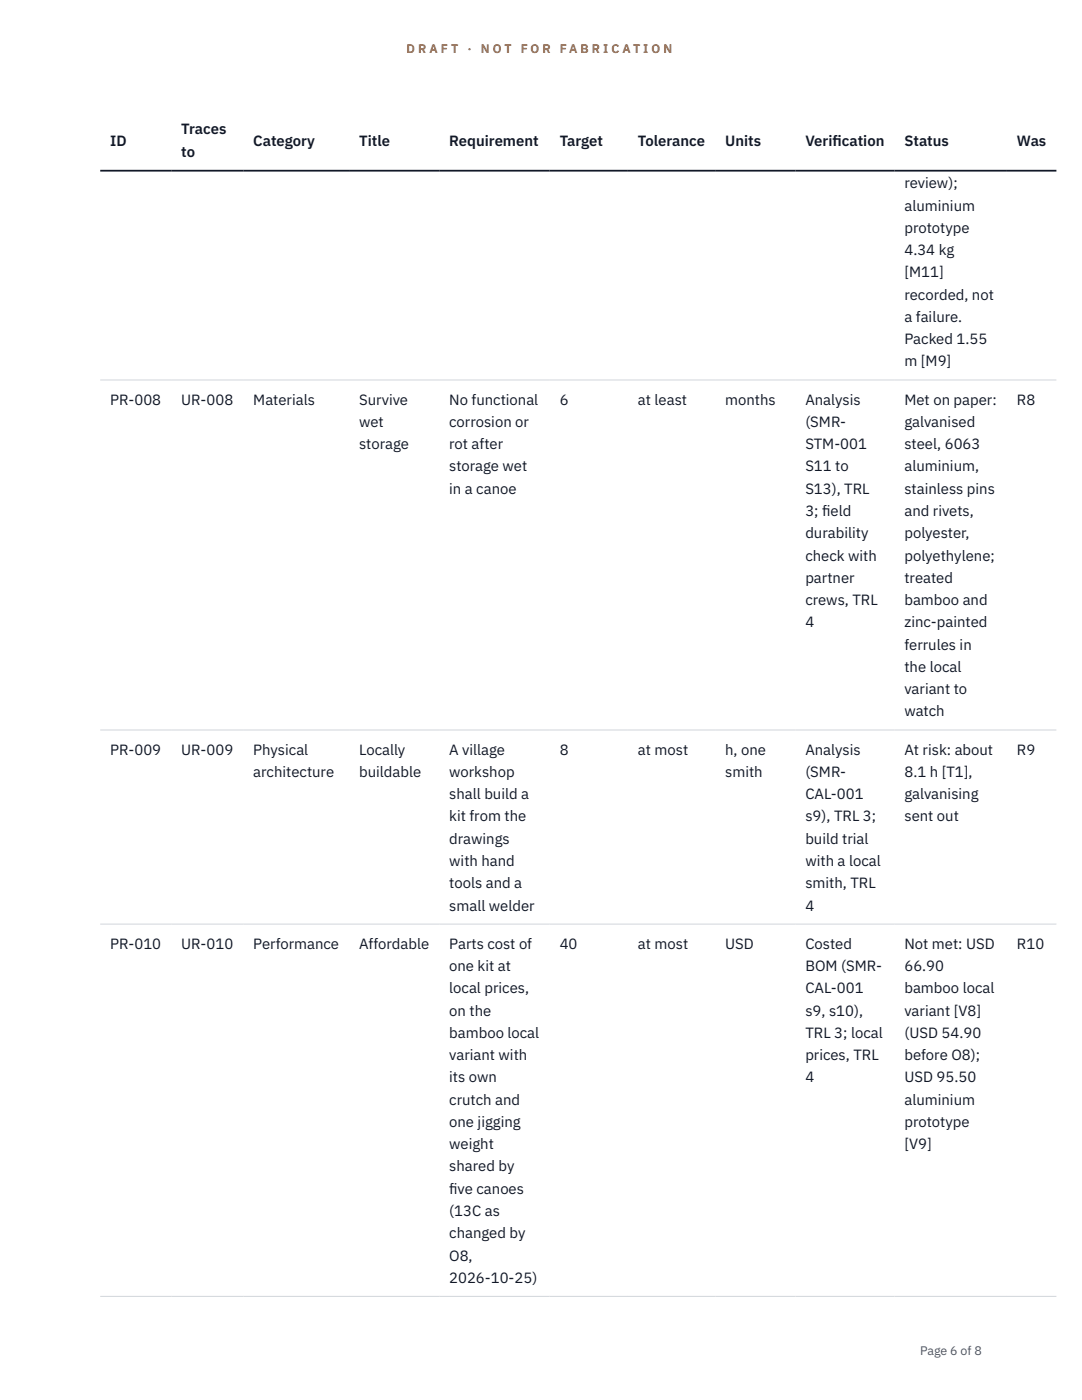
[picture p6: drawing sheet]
<svg xmlns="http://www.w3.org/2000/svg" width="216mm" height="279mm" viewBox="0 0 216 279" stroke-linecap="round" stroke-linejoin="round" font-family="sans-serif">
<defs><g id="words">
<g font-size="3" fill="#111827">
<text x="22" y="29.1">ID</text>
<text x="36.2" y="26.8">Traces</text>
<text x="50.5" y="29.1">Category</text>
<text x="71.7" y="29.1">Title</text>
<text x="89.6" y="29.1">Requirement</text>
<text x="111.7" y="29.1">Target</text>
<text x="127.3" y="29.1">Tolerance</text>
<text x="144.7" y="29.1">Units</text>
<text x="160.7" y="29.1">Verif</text>
<text x="166.1" y="29.1">ication</text>
<text x="180.5" y="29.1">Status</text>
<text x="202.9" y="29.1">Was</text>
<text x="36.2" y="31.3">to</text>
<text x="180.5" y="37.6">review);</text>
<text x="180.5" y="42">aluminium</text>
<text x="180.5" y="46.5">prototype</text>
<text x="180.5" y="50.9">4.34 kg</text>
<text x="180.5" y="55.4">[M11]</text>
<text x="180.5" y="59.8">recorded, not</text>
<text x="180.5" y="64.2">a failure.</text>
<text x="180.5" y="68.7">Packed 1.55</text>
<text x="180.5" y="73.1">m [M9]</text>
<text x="22" y="80.8">PR-008</text>
<text x="36.2" y="80.8">UR-008</text>
<text x="50.5" y="80.8">Materials</text>
<text x="71.7" y="80.8">Survive</text>
<text x="89.6" y="80.8">No functional</text>
<text x="111.7" y="80.8">6</text>
<text x="127.3" y="80.8">at least</text>
<text x="144.7" y="80.8">months</text>
<text x="160.7" y="80.8">Analysis</text>
<text x="180.5" y="80.8">Met on paper:</text>
<text x="202.9" y="80.8">R8</text>
<text x="71.7" y="85.2">wet</text>
<text x="71.7" y="89.6">storage</text>
<text x="89.6" y="85.2">corrosion or</text>
<text x="89.6" y="89.6">rot after</text>
<text x="160.7" y="85.2">(SMR-</text>
<text x="160.7" y="89.6">STM-001</text>
<text x="180.5" y="85.2">galvanised</text>
<text x="180.5" y="89.6">steel, 6063</text>
<text x="89.6" y="94.1">storage wet</text>
<text x="160.7" y="94.1">S11 to</text>
<text x="180.5" y="94.1">aluminium,</text>
<text x="89.6" y="98.5">in a canoe</text>
<text x="160.7" y="98.5">S13), TRL</text>
<text x="180.5" y="98.5">stainless pins</text>
<text x="160.7" y="103">3; f</text>
<text x="160.7" y="107.4">durability</text>
<text x="164" y="103">ield</text>
<text x="180.5" y="103">and rivets,</text>
<text x="180.5" y="107.4">polyester,</text>
<text x="160.7" y="111.9">check with</text>
<text x="180.5" y="111.9">polyethylene;</text>
<text x="160.7" y="116.3">partner</text>
<text x="180.5" y="116.3">treated</text>
<text x="160.7" y="120.8">crews, TRL</text>
<text x="160.7" y="125.2">4</text>
<text x="180.5" y="120.8">bamboo and</text>
<text x="180.5" y="125.2">zinc-painted</text>
<text x="180.5" y="129.7">ferrules in</text>
<text x="180.5" y="134.1">the local</text>
<text x="180.5" y="138.5">variant to</text>
<text x="180.5" y="143">watch</text>
<text x="22" y="150.6">PR-009</text>
<text x="36.2" y="150.6">UR-009</text>
<text x="50.5" y="150.6">Physical</text>
<text x="50.5" y="155.1">architecture</text>
<text x="71.7" y="150.6">Locally</text>
<text x="71.7" y="155.1">buildable</text>
<text x="89.6" y="150.6">A village</text>
<text x="89.6" y="155.1">workshop</text>
<text x="111.7" y="150.6">8</text>
<text x="127.3" y="150.6">at most</text>
<text x="144.7" y="150.6">h, one</text>
<text x="144.7" y="155.1">smith</text>
<text x="160.7" y="150.6">Analysis</text>
<text x="160.7" y="155.1">(SMR-</text>
<text x="180.5" y="150.6">At risk: about</text>
<text x="180.5" y="155.1">8.1 h [T1],</text>
<text x="202.9" y="150.6">R9</text>
<text x="89.6" y="159.5">shall build a</text>
<text x="160.7" y="159.5">CAL-001</text>
<text x="180.5" y="159.5">galvanising</text>
<text x="89.6" y="163.9">kit from the</text>
<text x="160.7" y="163.9">s9), TRL 3;</text>
<text x="180.5" y="163.9">sent out</text>
<text x="89.6" y="168.4">drawings</text>
<text x="89.6" y="172.8">with hand</text>
<text x="160.7" y="168.4">build trial</text>
<text x="160.7" y="172.8">with a local</text>
<text x="89.6" y="177.3">tools and a</text>
<text x="160.7" y="177.3">smith, TRL</text>
<text x="89.6" y="181.7">small welder</text>
<text x="160.7" y="181.7">4</text>
<text x="22" y="189.3">PR-010</text>
<text x="36.2" y="189.3">UR-010</text>
<text x="50.5" y="189.3">Performance</text>
<text x="71.7" y="189.3">Affordable</text>
<text x="89.6" y="189.3">Parts cost of</text>
<text x="111.7" y="189.3">40</text>
<text x="127.3" y="189.3">at most</text>
<text x="144.7" y="189.3">USD</text>
<text x="160.7" y="189.3">Costed</text>
<text x="180.5" y="189.3">Not met: USD</text>
<text x="202.9" y="189.3">R10</text>
<text x="89.6" y="193.8">one kit at</text>
<text x="160.7" y="193.8">BOM (SMR-</text>
<text x="180.5" y="193.8">66.90</text>
<text x="89.6" y="198.2">local prices,</text>
<text x="89.6" y="202.7">on the</text>
<text x="160.7" y="198.2">CAL-001</text>
<text x="160.7" y="202.7">s9, s10),</text>
<text x="180.5" y="198.2">bamboo local</text>
<text x="180.5" y="202.7">variant [V8]</text>
<text x="89.6" y="207.1">bamboo local</text>
<text x="160.7" y="207.1">TRL 3; local</text>
<text x="180.5" y="207.1">(USD 54.90</text>
<text x="89.6" y="211.6">variant with</text>
<text x="160.7" y="211.6">prices, TRL</text>
<text x="180.5" y="211.6">before O8);</text>
<text x="89.6" y="216">its own</text>
<text x="89.6" y="220.5">crutch and</text>
<text x="160.7" y="216">4</text>
<text x="180.5" y="216">USD 95.50</text>
<text x="180.5" y="220.5">aluminium</text>
<text x="89.6" y="224.9">one jigging</text>
<text x="180.5" y="224.9">prototype</text>
<text x="89.6" y="229.4">weight</text>
<text x="89.6" y="233.8">shared by</text>
<text x="180.5" y="229.4">[V9]</text>
<text x="89.6" y="238.2">f</text>
<text x="89.6" y="238.2">ive canoes</text>
<text x="89.6" y="242.7">(13C as</text>
<text x="89.6" y="247.1">changed by</text>
<text x="89.6" y="251.6">O8,</text>
<text x="89.6" y="256">2026-10-25)</text>
</g>
<g font-size="2.5" fill="#b45309">
<text x="81.1" y="10.5">D R A F T</text>
<text x="93.3" y="10.5">·</text>
<text x="95.9" y="10.5">N O T</text>
<text x="103.9" y="10.5">F O R</text>
<text x="111.7" y="10.5">F A B R I C A T I O N</text>
</g>
<text font-size="2.5" fill="#4b5563" x="183.6" y="270.3">Page 6 of 8</text>
</g></defs>
<path d="M20 75.8h190.8M20 145.7h190.8M20 184.4h190.8M20 258.7h190.8" fill="none" stroke="#d1d5db" stroke-width=".2"/>
<path d="M20 34.1h190.8" fill="none" stroke="#111827" stroke-width=".35"/>
<use href="#words"/>
</svg>
